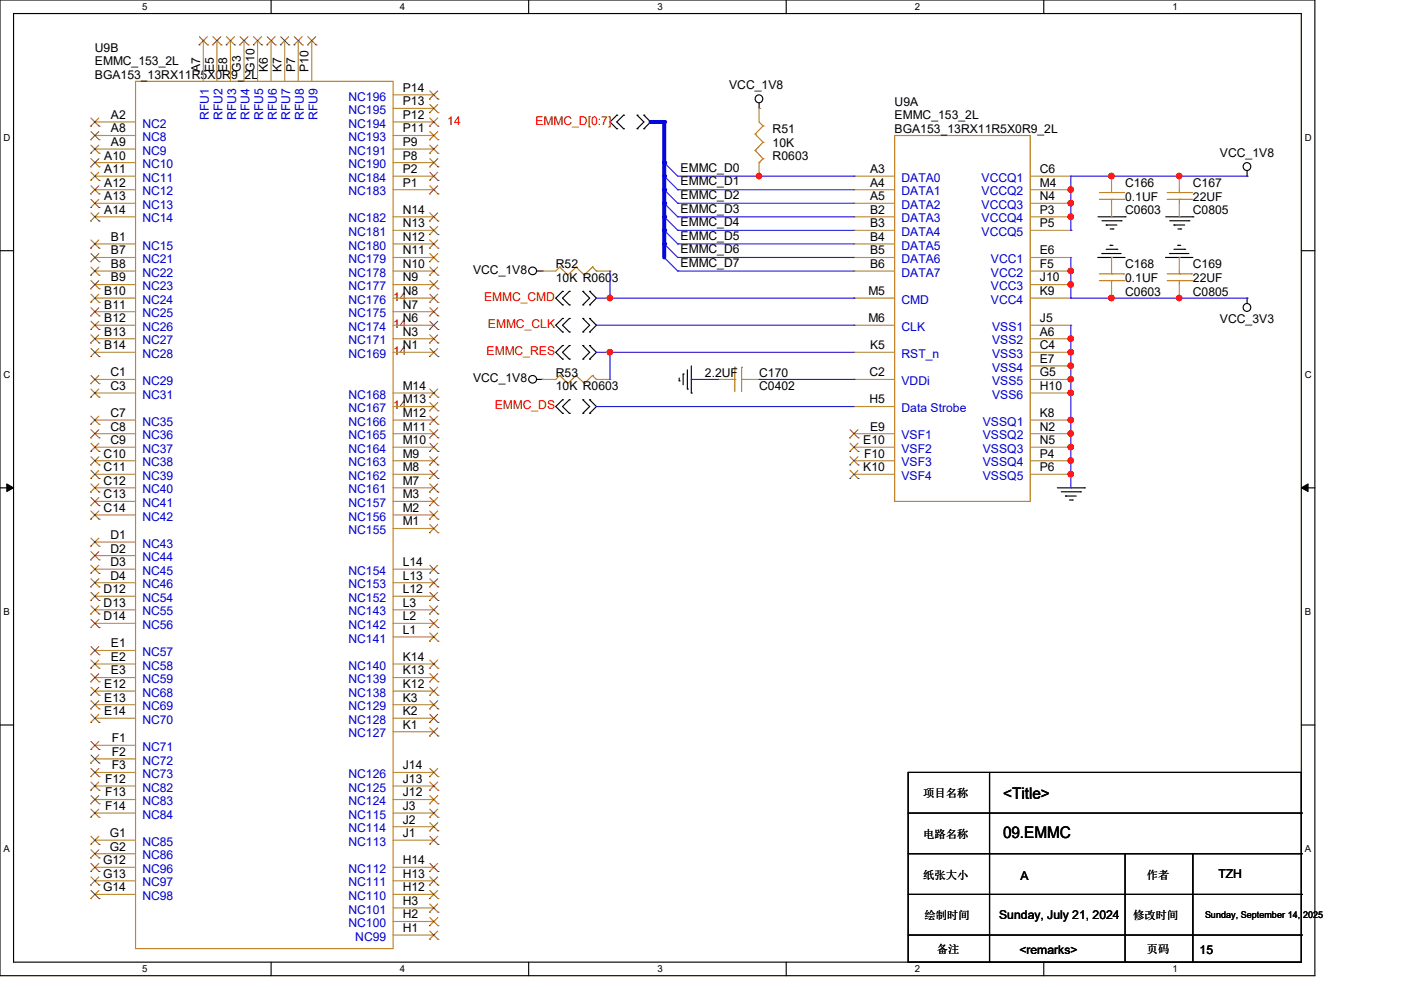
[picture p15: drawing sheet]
<svg xmlns="http://www.w3.org/2000/svg" width="210mm" height="148mm" viewBox="0 0 210 148" stroke-linecap="round" stroke-linejoin="round" font-family="sans-serif">
<defs><g id="words">
<g font-size="2.4">
<text x="150.4" y="119.8">&lt;Title&gt;</text>
<text x="150.4" y="125.7">09.EMMC</text>
</g>
<g font-size="1.8">
<text x="14.2" y="7.7">U9B</text>
<text x="14.2" y="9.8">EMMC_153_2L</text>
<text x="14.2" y="11.8">BGA153_13RX11R5X0R9_2L</text>
<text x="30" y="10.8" transform="rotate(-90 30 10.8)">A7</text>
<text x="32" y="10.8" transform="rotate(-90 32 10.8)">E5</text>
<text x="34.1" y="10.8" transform="rotate(-90 34.1 10.8)">E8</text>
<text x="36.1" y="10.8" transform="rotate(-90 36.1 10.8)">G3</text>
<text x="38.1" y="10.8" transform="rotate(-90 38.1 10.8)">G10</text>
<text x="40.2" y="10.8" transform="rotate(-90 40.2 10.8)">K6</text>
<text x="42.2" y="10.8" transform="rotate(-90 42.2 10.8)">K7</text>
<text x="44.2" y="10.8" transform="rotate(-90 44.2 10.8)">P7</text>
<text x="46.3" y="10.8" transform="rotate(-90 46.3 10.8)">P10</text>
<text x="16.6" y="17.8">A2</text>
<text x="60.4" y="17.8">P12</text>
<text x="60.4" y="15.8">P13</text>
<text x="60.4" y="13.8">P14</text>
<text x="109.3" y="13.4">VCC_1V8</text>
<text x="134.1" y="15.9">U9A</text>
<text x="134.1" y="17.9">EMMC_153_2L</text>
<text x="15.6" y="23.9">A10</text>
<text x="16.6" y="19.9">A8</text>
<text x="16.6" y="21.9">A9</text>
<text x="60.4" y="23.9">P8</text>
<text x="60.4" y="21.9">P9</text>
<text x="60.4" y="19.9">P11</text>
<text x="115.8" y="19.9">R51</text>
<text x="115.8" y="22">10K</text>
<text x="134.1" y="19.9">BGA153_13RX11R5X0R9_2L</text>
<text x="182.9" y="23.6">VCC_1V8</text>
<text x="15.6" y="26">A11</text>
<text x="15.6" y="28">A12</text>
<text x="60.4" y="28">P1</text>
<text x="60.4" y="26">P2</text>
<text x="102" y="25.8">EMMC_D0</text>
<text x="102" y="27.8">EMMC_D1</text>
<text x="102" y="29.8">EMMC_D2</text>
<text x="115.8" y="24">R0603</text>
<text x="130.4" y="26">A3</text>
<text x="130.4" y="28">A4</text>
<text x="155.9" y="28">M4</text>
<text x="155.9" y="26">C6</text>
<text x="168.7" y="28.1">C166</text>
<text x="178.8" y="28.1">C167</text>
<text x="15.6" y="30">A13</text>
<text x="15.6" y="32">A14</text>
<text x="60.4" y="34.1">N13</text>
<text x="60.4" y="32">N14</text>
<text x="102" y="31.9">EMMC_D3</text>
<text x="102" y="33.9">EMMC_D4</text>
<text x="102" y="35.9">EMMC_D5</text>
<text x="130.4" y="32">B2</text>
<text x="130.4" y="30">A5</text>
<text x="130.4" y="34.1">B3</text>
<text x="155.9" y="30">N4</text>
<text x="155.9" y="34.1">P5</text>
<text x="155.9" y="32">P3</text>
<text x="168.7" y="30.1">0.1UF</text>
<text x="168.7" y="32.1">C0603</text>
<text x="178.8" y="30.1">22UF</text>
<text x="178.8" y="32.1">C0805</text>
<text x="16.6" y="36.1">B1</text>
<text x="16.6" y="38.1">B7</text>
<text x="16.6" y="40.2">B8</text>
<text x="60.4" y="40.2">N10</text>
<text x="60.4" y="38.1">N11</text>
<text x="60.4" y="36.1">N12</text>
<text x="70.9" y="41.1">VCC_1V8</text>
<text x="83.3" y="40.3">R52</text>
<text x="102" y="38">EMMC_D6</text>
<text x="102" y="40">EMMC_D7</text>
<text x="130.4" y="36.1">B4</text>
<text x="130.4" y="38.1">B5</text>
<text x="130.4" y="40.2">B6</text>
<text x="155.9" y="40.2">F5</text>
<text x="155.9" y="38.1">E6</text>
<text x="168.7" y="40.3">C168</text>
<text x="178.8" y="40.3">C169</text>
<text x="15.6" y="44.2">B10</text>
<text x="15.6" y="46.3">B11</text>
<text x="16.6" y="42.2">B9</text>
<text x="60.4" y="46.3">N7</text>
<text x="60.4" y="44.2">N8</text>
<text x="60.4" y="42.2">N9</text>
<text x="83.3" y="42.3">10K R0603</text>
<text x="130.2" y="44.2">M5</text>
<text x="155.9" y="44.2">K9</text>
<text x="155.9" y="42.2">J10</text>
<text x="168.7" y="42.3">0.1UF</text>
<text x="168.7" y="44.3">C0603</text>
<text x="178.8" y="42.3">22UF</text>
<text x="178.8" y="44.3">C0805</text>
<text x="15.6" y="48.3">B12</text>
<text x="15.6" y="50.3">B13</text>
<text x="15.6" y="52.4">B14</text>
<text x="60.4" y="52.4">N1</text>
<text x="60.4" y="50.3">N3</text>
<text x="60.4" y="48.3">N6</text>
<text x="130.2" y="48.3">M6</text>
<text x="130.4" y="52.4">K5</text>
<text x="155.9" y="50.3">A6</text>
<text x="155.9" y="48.3">J5</text>
<text x="155.9" y="52.4">C4</text>
<text x="182.9" y="48.4">VCC_3V3</text>
<text x="16.6" y="56.4">C1</text>
<text x="16.6" y="58.5">C3</text>
<text x="60.4" y="58.5">M14</text>
<text x="70.9" y="57.3">VCC_1V8</text>
<text x="83.3" y="56.5">R53</text>
<text x="83.3" y="58.5">10K R0603</text>
<text x="105.7" y="56.5">2.2UF</text>
<text x="113.8" y="56.5">C170</text>
<text x="113.8" y="58.5">C0402</text>
<text x="130.3" y="56.4">C2</text>
<text x="155.9" y="54.4">E7</text>
<text x="155.9" y="56.4">G5</text>
<text x="155.9" y="58.5">H10</text>
<text x="16.6" y="62.5">C7</text>
<text x="16.6" y="64.6">C8</text>
<text x="60.4" y="64.6">M11</text>
<text x="60.4" y="62.5">M12</text>
<text x="60.4" y="60.5">M13</text>
<text x="130.3" y="60.5">H5</text>
<text x="130.4" y="64.6">E9</text>
<text x="155.9" y="64.6">N2</text>
<text x="155.9" y="62.5">K8</text>
<text x="15.5" y="68.6">C10</text>
<text x="15.5" y="70.7">C11</text>
<text x="16.6" y="66.6">C9</text>
<text x="60.4" y="70.7">M8</text>
<text x="60.4" y="68.6">M9</text>
<text x="60.4" y="66.6">M10</text>
<text x="129.4" y="66.6">E10</text>
<text x="129.4" y="70.7">K10</text>
<text x="129.5" y="68.6">F10</text>
<text x="155.9" y="68.6">P4</text>
<text x="155.9" y="66.6">N5</text>
<text x="155.9" y="70.7">P6</text>
<text x="15.5" y="72.7">C12</text>
<text x="15.5" y="74.7">C13</text>
<text x="15.5" y="76.7">C14</text>
<text x="60.4" y="76.7">M2</text>
<text x="60.4" y="74.7">M3</text>
<text x="60.4" y="72.7">M7</text>
<text x="16.6" y="80.8">D1</text>
<text x="16.6" y="82.8">D2</text>
<text x="60.4" y="78.8">M1</text>
<text x="15.5" y="88.9">D12</text>
<text x="16.6" y="84.9">D3</text>
<text x="16.6" y="86.9">D4</text>
<text x="60.4" y="88.9">L12</text>
<text x="60.4" y="86.9">L13</text>
<text x="60.4" y="84.9">L14</text>
<text x="15.5" y="91">D13</text>
<text x="15.5" y="93">D14</text>
<text x="60.4" y="95">L1</text>
<text x="60.4" y="93">L2</text>
<text x="60.4" y="91">L3</text>
<text x="16.6" y="97.1">E1</text>
<text x="16.6" y="99.1">E2</text>
<text x="16.6" y="101.1">E3</text>
<text x="60.4" y="101.1">K13</text>
<text x="60.4" y="99.1">K14</text>
<text x="15.6" y="103.2">E12</text>
<text x="15.6" y="105.2">E13</text>
<text x="15.6" y="107.2">E14</text>
<text x="60.4" y="107.2">K2</text>
<text x="60.4" y="105.2">K3</text>
<text x="60.4" y="103.2">K12</text>
<text x="16.8" y="111.3">F1</text>
<text x="16.8" y="113.3">F2</text>
<text x="60.4" y="109.3">K1</text>
<text x="15.7" y="117.4">F12</text>
<text x="15.7" y="119.4">F13</text>
<text x="16.8" y="115.4">F3</text>
<text x="60.4" y="119.4">J12</text>
<text x="60.4" y="117.4">J13</text>
<text x="60.4" y="115.4">J14</text>
<text x="15.7" y="121.5">F14</text>
<text x="16.5" y="125.5">G1</text>
<text x="60.4" y="125.5">J1</text>
<text x="60.4" y="123.5">J2</text>
<text x="60.4" y="121.5">J3</text>
<text x="15.5" y="129.6">G12</text>
<text x="15.5" y="131.6">G13</text>
<text x="16.5" y="127.5">G2</text>
<text x="60.4" y="131.6">H13</text>
<text x="60.4" y="129.6">H14</text>
<text x="153" y="131.9">A</text>
<text x="182.7" y="131.7">TZH</text>
<text x="15.5" y="133.6">G14</text>
<text x="60.4" y="137.7">H2</text>
<text x="60.4" y="135.7">H3</text>
<text x="60.4" y="133.6">H12</text>
<text x="149.8" y="137.8">Sunday, July 21, 2024</text>
<text x="60.4" y="139.7">H1</text>
<text x="152.8" y="143.1">&lt;remarks&gt;</text>
<text x="179.8" y="143.1">15</text>
</g>
<g font-size="1.8" fill="#00c">
<text x="31.3" y="17.9" transform="rotate(-90 31.3 17.9)">RFU1</text>
<text x="33.4" y="17.9" transform="rotate(-90 33.4 17.9)">RFU2</text>
<text x="35.4" y="17.9" transform="rotate(-90 35.4 17.9)">RFU3</text>
<text x="37.4" y="17.9" transform="rotate(-90 37.4 17.9)">RFU4</text>
<text x="39.5" y="17.9" transform="rotate(-90 39.5 17.9)">RFU5</text>
<text x="41.5" y="17.9" transform="rotate(-90 41.5 17.9)">RFU6</text>
<text x="43.5" y="17.9" transform="rotate(-90 43.5 17.9)">RFU7</text>
<text x="45.6" y="17.9" transform="rotate(-90 45.6 17.9)">RFU8</text>
<text x="47.6" y="17.9" transform="rotate(-90 47.6 17.9)">RFU9</text>
<text x="52.2" y="17.1">NC195</text>
<text x="52.2" y="15.1">NC196</text>
<text x="21.3" y="19.1">NC2</text>
<text x="21.3" y="21.2">NC8</text>
<text x="21.3" y="23.2">NC9</text>
<text x="52.2" y="23.2">NC191</text>
<text x="52.2" y="21.2">NC193</text>
<text x="52.2" y="19.1">NC194</text>
<text x="21.3" y="25.2">NC10</text>
<text x="21.3" y="27.3">NC11</text>
<text x="21.3" y="29.3">NC12</text>
<text x="52.2" y="29.3">NC183</text>
<text x="52.2" y="27.3">NC184</text>
<text x="52.2" y="25.2">NC190</text>
<text x="135.1" y="27.3">DATA0</text>
<text x="135.1" y="29.3">DATA1</text>
<text x="147.2" y="29.3">VCCQ2</text>
<text x="147.2" y="27.3">VCCQ1</text>
<text x="21.3" y="31.3">NC13</text>
<text x="21.3" y="33.4">NC14</text>
<text x="52.2" y="35.4">NC181</text>
<text x="52.2" y="33.4">NC182</text>
<text x="135.1" y="33.4">DATA3</text>
<text x="135.1" y="31.3">DATA2</text>
<text x="135.1" y="35.4">DATA4</text>
<text x="147.2" y="31.3">VCCQ3</text>
<text x="147.2" y="35.4">VCCQ5</text>
<text x="147.2" y="33.4">VCCQ4</text>
<text x="21.3" y="37.4">NC15</text>
<text x="21.3" y="39.5">NC21</text>
<text x="21.3" y="41.5">NC22</text>
<text x="52.2" y="41.5">NC178</text>
<text x="52.2" y="39.5">NC179</text>
<text x="52.2" y="37.4">NC180</text>
<text x="135.1" y="37.4">DATA5</text>
<text x="135.1" y="39.5">DATA6</text>
<text x="135.1" y="41.5">DATA7</text>
<text x="148.6" y="41.5">VCC2</text>
<text x="148.6" y="39.5">VCC1</text>
<text x="21.3" y="43.5">NC23</text>
<text x="21.3" y="45.6">NC24</text>
<text x="21.3" y="47.6">NC25</text>
<text x="52.2" y="47.6">NC175</text>
<text x="52.2" y="45.6">NC176</text>
<text x="52.2" y="43.5">NC177</text>
<text x="135.1" y="45.6">CMD</text>
<text x="148.6" y="45.6">VCC4</text>
<text x="148.6" y="43.5">VCC3</text>
<text x="21.3" y="49.6">NC26</text>
<text x="21.3" y="51.6">NC27</text>
<text x="21.3" y="53.7">NC28</text>
<text x="52.2" y="53.7">NC169</text>
<text x="52.2" y="51.6">NC171</text>
<text x="52.2" y="49.6">NC174</text>
<text x="135.1" y="53.7">RST_n</text>
<text x="135.1" y="49.6">CLK</text>
<text x="148.7" y="51.6">VSS2</text>
<text x="148.7" y="49.6">VSS1</text>
<text x="148.7" y="53.7">VSS3</text>
<text x="21.3" y="57.7">NC29</text>
<text x="21.3" y="59.8">NC31</text>
<text x="52.2" y="59.8">NC168</text>
<text x="135.1" y="57.7">VDDi</text>
<text x="148.7" y="55.7">VSS4</text>
<text x="148.7" y="57.7">VSS5</text>
<text x="148.7" y="59.8">VSS6</text>
<text x="21.3" y="63.8">NC35</text>
<text x="21.3" y="65.9">NC36</text>
<text x="52.2" y="65.9">NC165</text>
<text x="52.2" y="63.8">NC166</text>
<text x="52.2" y="61.8">NC167</text>
<text x="135.1" y="61.8">Data Strobe</text>
<text x="135.1" y="65.9">VSF1</text>
<text x="147.3" y="65.9">VSSQ2</text>
<text x="147.3" y="63.8">VSSQ1</text>
<text x="21.3" y="67.9">NC37</text>
<text x="21.3" y="69.9">NC38</text>
<text x="21.3" y="72">NC39</text>
<text x="52.2" y="72">NC162</text>
<text x="52.2" y="69.9">NC163</text>
<text x="52.2" y="67.9">NC164</text>
<text x="135.1" y="67.9">VSF2</text>
<text x="135.1" y="69.9">VSF3</text>
<text x="135.1" y="72">VSF4</text>
<text x="147.3" y="69.9">VSSQ4</text>
<text x="147.3" y="67.9">VSSQ3</text>
<text x="147.3" y="72">VSSQ5</text>
<text x="21.3" y="74">NC40</text>
<text x="21.3" y="76">NC41</text>
<text x="52.2" y="76">NC157</text>
<text x="52.2" y="74">NC161</text>
<text x="21.3" y="78.1">NC42</text>
<text x="21.3" y="82.1">NC43</text>
<text x="52.2" y="80.1">NC155</text>
<text x="52.2" y="78.1">NC156</text>
<text x="21.3" y="84.2">NC44</text>
<text x="21.3" y="86.2">NC45</text>
<text x="21.3" y="88.2">NC46</text>
<text x="52.2" y="88.2">NC153</text>
<text x="52.2" y="86.2">NC154</text>
<text x="21.3" y="90.3">NC54</text>
<text x="21.3" y="92.3">NC55</text>
<text x="21.3" y="94.3">NC56</text>
<text x="52.2" y="94.3">NC142</text>
<text x="52.2" y="92.3">NC143</text>
<text x="52.2" y="90.3">NC152</text>
<text x="21.3" y="98.4">NC57</text>
<text x="21.3" y="100.4">NC58</text>
<text x="52.2" y="100.4">NC140</text>
<text x="52.2" y="96.4">NC141</text>
<text x="21.3" y="102.4">NC59</text>
<text x="21.3" y="104.5">NC68</text>
<text x="21.3" y="106.5">NC69</text>
<text x="52.2" y="106.5">NC129</text>
<text x="52.2" y="104.5">NC138</text>
<text x="52.2" y="102.4">NC139</text>
<text x="21.3" y="108.5">NC70</text>
<text x="21.3" y="112.6">NC71</text>
<text x="52.2" y="110.6">NC127</text>
<text x="52.2" y="108.5">NC128</text>
<text x="21.3" y="114.6">NC72</text>
<text x="21.3" y="116.7">NC73</text>
<text x="21.3" y="118.7">NC82</text>
<text x="52.2" y="118.7">NC125</text>
<text x="52.2" y="116.7">NC126</text>
<text x="21.3" y="120.7">NC83</text>
<text x="21.3" y="122.8">NC84</text>
<text x="52.2" y="124.8">NC114</text>
<text x="52.2" y="122.8">NC115</text>
<text x="52.2" y="120.7">NC124</text>
<text x="21.3" y="126.8">NC85</text>
<text x="21.3" y="128.9">NC86</text>
<text x="21.3" y="130.9">NC96</text>
<text x="52.2" y="130.9">NC112</text>
<text x="52.2" y="126.8">NC113</text>
<text x="21.3" y="132.9">NC97</text>
<text x="21.3" y="135">NC98</text>
<text x="52.2" y="137">NC101</text>
<text x="52.2" y="135">NC110</text>
<text x="52.2" y="132.9">NC111</text>
<text x="52.2" y="139">NC100</text>
<text x="53.3" y="141.1">NC99</text>
</g>
<g font-size="1.8" fill="#f00">
<text x="67.1" y="18.7">14</text>
<text x="80.3" y="18.7">EMMC_D[0:7]</text>
<text x="58.9" y="45.1">14</text>
<text x="72.6" y="45.1">EMMC_CMD</text>
<text x="58.9" y="49.2">14</text>
<text x="58.9" y="53.3">14</text>
<text x="72.9" y="53.3">EMMC_RES</text>
<text x="73.2" y="49.2">EMMC_CLK</text>
<text x="58.9" y="61.4">14</text>
<text x="74.2" y="61.4">EMMC_DS</text>
</g>
<g font-size="1.7">
<text x="138.4" y="119.5">项目名称</text>
<text x="138.4" y="125.6">电路名称</text>
<text x="138.4" y="131.7">纸张大小</text>
<text x="171.9" y="131.7">作者</text>
<text x="138.6" y="137.8">绘制时间</text>
<text x="169.9" y="137.8">修改时间</text>
<text x="140.4" y="142.9">备注</text>
<text x="171.9" y="142.9">页码</text>
</g>
<g font-size="1.4">
<text x="21.3" y="1.5">5</text>
<text x="59.9" y="1.5">4</text>
<text x="98.6" y="1.5">3</text>
<text x="137.2" y="1.5">2</text>
<text x="175.8" y="1.5">1</text>
<text x=".5" y="21.1">D</text>
<text x="195.6" y="21.1">D</text>
<text x=".5" y="56.7">C</text>
<text x="195.6" y="56.7">C</text>
<text x=".5" y="92.2">B</text>
<text x="195.6" y="92.2">B</text>
<text x=".5" y="127.8">A</text>
<text x="195.6" y="127.8">A</text>
<text x="180.6" y="137.7">Sunday, September 14, 2025</text>
<text x="21.3" y="145.8">5</text>
<text x="59.9" y="145.8">4</text>
<text x="98.6" y="145.8">3</text>
<text x="137.2" y="145.8">2</text>
<text x="175.8" y="145.8">1</text>
</g>
</g></defs>
<path d="M0 0h197.1v146.3h-197.1zM2 2h193.1v142.3h-193.1z" fill="none" stroke="#000" stroke-width=".17"/>
<g fill="#fff">
<path d="M21.3 .2h.8v1.6h-.8z"/>
<path d="M21.3 144.5h.8v1.6h-.8z"/>
</g>
<path d="M40.6 0v2M40.6 144.3v2" fill="none" stroke="#000" stroke-width=".17"/>
<g fill="#fff">
<path d="M59.9 .2h.8v1.6h-.8z"/>
<path d="M59.9 144.5h.8v1.6h-.8z"/>
</g>
<path d="M79.2 0v2M79.2 144.3v2" fill="none" stroke="#000" stroke-width=".17"/>
<g fill="#fff">
<path d="M98.6 .2h.7v1.6h-.7z"/>
<path d="M98.6 144.5h.7v1.6h-.7z"/>
</g>
<path d="M117.9 0v2M117.9 144.3v2" fill="none" stroke="#000" stroke-width=".17"/>
<g fill="#fff">
<path d="M137.2 .2h.7v1.6h-.7z"/>
<path d="M137.2 144.5h.7v1.6h-.7z"/>
</g>
<path d="M156.5 0v2M156.5 144.3v2" fill="none" stroke="#000" stroke-width=".17"/>
<g fill="#fff">
<path d="M175.8 .2h.7v1.6h-.7z"/>
<path d="M175.8 144.5h.7v1.6h-.7z"/>
<path d="M.5 19.8h1v1.6h-1z"/>
<path d="M195.6 19.8h1v1.6h-1z"/>
<path d="M.5 55.4h1v1.6h-1z"/>
<path d="M195.6 55.4h1v1.6h-1z"/>
</g>
<path d="M0 37.6h2M195.1 37.6h2" fill="none" stroke="#000" stroke-width=".17"/>
<g fill="#fff">
<path d="M.5 90.9h.9v1.6h-.9z"/>
<path d="M195.6 90.9h.9v1.6h-.9z"/>
</g>
<path d="M0 73.2h2M195.1 73.2h2" fill="none" stroke="#000" stroke-width=".17"/>
<path d="M1 72.6l1 .6-1 .5zM195.1 73.2l1-.6v1.1z" fill="#000" stroke="#000" stroke-width=".15"/>
<g fill="#fff">
<path d="M.5 126.5h.9v1.6h-.9z"/>
<path d="M195.6 126.5h.9v1.6h-.9z"/>
</g>
<g fill="none" stroke="#000" stroke-width=".17">
<path d="M92.5 17.3h.1M92.5 19.3h.1M92.5 17.3l-1.1 1 1.1 1M93.5 17.3h.1M93.5 19.3h.1M93.5 17.3l-1 1 1 1M95.5 17.3h.1M95.5 19.3h.1M95.5 17.3l1 1-1 1M96.5 19.3h.1M96.5 17.3h.1M96.5 17.3l1 1-1 1"/>
<path d="M113.8 16.3h.1M113.8 15.5v.8M164.6 38.6h.1M164.6 38.6h4.1M164.6 32.5h4.1M165.2 38h.1M165.2 38h2.9M165.2 33.1h2.9M165.8 33.7h.1M165.8 37.4h1.6M165.8 33.7h1.6M166.4 36.8h.1"/>
<path d="M166.4 36.8h.4M166.4 34.3h.4M166.8 34.3h.1M167.4 37.4h.1M168.1 33.1h.1M168.7 32.5h.1M174.8 38.6h.1M174.8 38.6h4M174.8 32.5h4M175.3 38h.1M175.3 38h2.9M175.3 33.1h2.9"/>
<path d="M176 33.7h.1M176 37.4h1.6M176 33.7h1.6M176.6 36.8h.1M176.6 36.8h.4M176.6 34.3h.4M177 34.3h.1M177.6 37.4h.1M178.2 33.1h.1M178.8 32.5h.1M186.9 26.4h.1M186.9 25.6v.8"/>
<path d="M80.5 40.6h.8M80.5 56.9h.8M81.3 40.6h.1M81.3 56.9h.1M84.3 43.7h.1M84.3 45.7h.1M84.3 47.8h.1M84.3 49.8h.1M84.3 59.9h.1M84.3 51.8h.1M84.3 53.8h.1M84.3 43.7l-1 1 1 1"/>
<path d="M84.3 47.8l-1 1 1 1M84.3 59.9l-1 1.1 1 1M84.3 51.8l-1 1 1 1M85.3 43.7h.1M85.3 45.7h.1M85.3 47.8h.1M85.3 49.8h.1M85.3 59.9h.1M85.3 51.8h.1M85.3 53.8h.1M85.3 47.8l-1 1 1 1M85.3 43.7l-1 1 1 1"/>
<path d="M85.3 51.8l-1 1 1 1M85.3 59.9l-1 1.1 1 1M87.4 43.7h.1M87.4 45.7h.1M87.4 47.8h.1M87.4 49.8h.1M87.4 59.9h.1M87.4 51.8h.1M87.4 53.8h.1M87.4 43.7l1 1-1 1M87.4 47.8l1 1-1 1M87.4 51.8l1 1-1 1"/>
<path d="M87.4 59.9l1 1.1-1 1M88.4 45.7h.1M88.4 43.7h.1M88.4 49.8h.1M88.4 47.8h.1M88.4 59.9h.1M88.4 53.8h.1M88.4 51.8h.1M88.4 43.7l1 1-1 1M88.4 47.8l1 1-1 1M88.4 59.9l1 1.1-1 1M88.4 51.8l1 1-1 1"/>
<path d="M101.8 57.1h.1M101.8 56.7v.4M102.4 56.1h.1M102.4 56.1v1.6M103 58.3h.1M103 55.5v2.8M103.6 58.9h.1M103.6 54.9v4M186.9 44.7h.1M186.9 44.7v.8M84.3 62h.1M85.3 62h.1"/>
<path d="M87.4 62h.1M88.4 62h.1M158.5 73.2h4.1M159.1 73.7h2.9M159.7 74.4h.1M159.7 74.4h1.6M160.3 75h.4M160.7 75h.1M162 73.7h.1M162.6 73.2h.1M0 108.7h2M136.1 115.8h59v28.5h-59z"/>
<path d="M148.3 115.8v28.5M195.1 108.7h2M136.1 134.1h59M136.1 128h59M136.1 121.9h59M168.7 128v16.3M178.8 128v16.3M195.1 134.1h.1M195.1 128h.1M195.1 121.9h.1M136.1 140.2h59M148.3 144.3h.1"/>
<path d="M168.7 144.3h.1M178.8 144.3h.1M195.1 140.2h.1"/>
<circle cx="113.8" cy="14.8" r=".58"/>
<circle cx="186.9" cy="25" r=".58"/>
<circle cx="79.8" cy="40.6" r=".58"/>
<circle cx="79.8" cy="56.9" r=".58"/>
<circle cx="186.9" cy="46.1" r=".58"/>
</g>
<g fill="none" stroke="#4200ff" stroke-width=".17">
<path d="M99.6 38.6h.1M99.6 36.6h.1M99.6 34.5h.1M99.6 32.5h.1M99.6 30.5h.1M99.6 28.4h.1M99.6 24.4h.1M99.6 26.4h.1M99.6 38.6l2 2M99.6 36.6l2 2M99.6 34.5l2 2.1M99.6 32.5l2 2"/>
<path d="M99.6 30.5l2 2M99.6 28.4l2 2.1M99.6 24.4l2 2h12.2M99.6 26.4l2 2M101.6 28.4h.1M101.6 30.5h.1M101.6 32.5h.1M101.6 34.5h.1M101.6 36.6h.1M101.6 38.6h.1M101.6 28.4h26.4M101.6 30.5h26.4"/>
<path d="M101.6 32.5h26.4M101.6 34.5h26.4M101.6 36.6h26.4M101.6 38.6h26.4M113.8 26.4h.1M101.6 40.6h.1M101.6 40.6h26.4"/>
</g>
<g fill="none" stroke="#cc8006" stroke-width=".17">
<path d="M20.3 12.2h38.6v130h-38.6zM113.8 18.3l.6 .6M114.4 18.9h.1M114.4 18.9l-1.2 1.2M113.2 20.1h.1M113.2 22.6h.1M113.2 20.1l1.2 1.2M113.2 22.6l1.2 1.2M113.8 24.4h.1M114.4 21.3h.1M114.4 23.8h.1M114.4 21.3l-1.2 1.3"/>
<path d="M114.4 23.8l-.6 .6M134.1 20.3h20.3v54.9h-20.3zM164.8 29.9h3.6M164.8 28.9h3.6M166.6 28.9h.1M166.6 29.9h.1M166.6 28.4v.5M166.6 29.9v.6M168.4 29.9h.1M168.4 28.9h.1M175 29.9h3.6M175 28.9h3.6"/>
<path d="M176.8 28.9h.1M176.8 29.9h.1M176.8 28.4v.5M176.8 29.9v.6M178.6 29.9h.1M178.6 28.9h.1M83.9 40h.1M83.9 56.3h.1M83.9 40l-.6 .6M83.9 40l1.2 1.2M83.9 56.3l-.6 .6M83.9 56.3l1.2 1.2"/>
<path d="M85.1 41.2h.1M85.1 57.5h.1M86.4 40h.1M86.4 56.3h.1M86.4 40l-1.3 1.2M86.4 40l1.2 1.2M86.4 56.3l-1.3 1.2M86.4 56.3l1.2 1.2M87.6 41.2h.1M87.6 57.5h.1M88.8 40h.1M88.8 56.3h.1"/>
<path d="M88.8 40l-1.2 1.2M88.8 40l.6 .6M88.8 56.3l-1.2 1.2M88.8 56.3l.6 .6M89.4 40.6h.1M89.4 56.9h.1M109.7 56.9h.5M110.2 56.9h.1M110.2 55.1h.1M110.2 55.1v3.6M111.2 55.1h.1M111.2 56.9h.1"/>
<path d="M111.2 56.9h.6M111.2 55.1v3.6M164.8 42.1h3.6M164.8 41.1h3.6M166.6 41.1h.1M166.6 42.1h.1M166.6 40.6v.5M166.6 42.1v.6M168.4 42.1h.1M168.4 41.1h.1M175 42.1h3.6M175 41.1h3.6"/>
<path d="M176.8 41.1h.1M176.8 42.1h.1M176.8 40.6v.5M176.8 42.1v.6M178.6 42.1h.1M178.6 41.1h.1"/>
</g>
<g fill="none" stroke="#a84" stroke-width=".17">
<path d="M14.2 18.3h.1M14.2 18.3h6.1M30.5 6.1h.1M30.5 6.1v6.1M32.5 6.1h.1M32.5 6.1v6.1M34.5 6.1h.1M34.5 6.1v6.1M36.6 6.1h.1M36.6 6.1v6.1M38.6 6.1h.1M38.6 6.1v6.1"/>
<path d="M40.6 6.1h.1M40.6 6.1v6.1M42.7 6.1h.1M42.7 6.1v6.1M44.7 6.1h.1M44.7 6.1v6.1M46.7 6.1h.1M46.7 6.1v6.1M58.9 18.3h6.1M58.9 16.3h6.1M58.9 14.2h6.1M65 18.3h.1"/>
<path d="M65 16.3h.1M65 14.2h.1M113.8 16.3h.1M113.8 16.3v2M14.2 20.3h.1M14.2 22.4h.1M14.2 24.4h.1M14.2 26.4h.1M14.2 28.4h.1M14.2 30.5h.1M14.2 32.5h.1M14.2 36.6h.1"/>
<path d="M14.2 38.6h.1M14.2 32.5h6.1M14.2 26.4h6.1M14.2 28.4h6.1M14.2 30.5h6.1M14.2 36.6h6.1M14.2 38.6h6.1M14.2 20.3h6.1M14.2 22.4h6.1M14.2 24.4h6.1M58.9 32.5h6.1M58.9 26.4h6.1"/>
<path d="M58.9 28.4h6.1M58.9 34.5h6.1M58.9 36.6h6.1M58.9 38.6h6.1M58.9 20.3h6.1M58.9 22.4h6.1M58.9 24.4h6.1M65 38.6h.1M65 36.6h.1M65 34.5h.1M65 32.5h.1M65 28.4h.1"/>
<path d="M65 26.4h.1M65 24.4h.1M65 22.4h.1M65 20.3h.1M113.8 26.4h.1M113.8 24.4v2M128 32.5h.1M128 26.4h.1M128 28.4h.1M128 30.5h.1M128 34.5h.1M128 36.6h.1"/>
<path d="M128 38.6h.1M128 32.5h6.1M128 26.4h6.1M128 28.4h6.1M128 30.5h6.1M128 34.5h6.1M128 36.6h6.1M128 38.6h6.1M154.4 32.5h6.1M154.4 26.4h6.1M154.4 28.4h6.1M154.4 30.5h6.1"/>
<path d="M154.4 34.5h6.1M154.4 38.6h6.1M160.5 38.6h.1M160.5 30.5h.1M160.5 28.4h.1M160.5 26.4h.1M160.5 34.5h.1M160.5 32.5h.1M166.6 38.6h.1M166.6 26.4h.1M166.6 32.5h.1M166.6 26.4v2"/>
<path d="M166.6 30.5v2M166.6 38.6v2M176.8 38.6h.1M176.8 26.4h.1M176.8 32.5h.1M176.8 26.4v2M176.8 30.5v2M176.8 38.6v2M14.2 40.6h.1M14.2 42.7h.1M14.2 44.7h.1M14.2 46.7h.1"/>
<path d="M14.2 48.8h.1M14.2 50.8h.1M14.2 52.8h.1M14.2 56.9h.1M14.2 58.9h.1M14.2 56.9h6.1M14.2 40.6h6.1M14.2 44.7h6.1M14.2 42.7h6.1M14.2 50.8h6.1M14.2 52.8h6.1M14.2 48.8h6.1"/>
<path d="M14.2 58.9h6.1M14.2 46.7h6.1M58.9 40.6h6.1M58.9 44.7h6.1M58.9 42.7h6.1M58.9 50.8h6.1M58.9 52.8h6.1M58.9 48.8h6.1M58.9 58.9h6.1M58.9 46.7h6.1M65 58.9h.1M65 52.8h.1"/>
<path d="M65 50.8h.1M65 48.8h.1M65 46.7h.1M65 44.7h.1M65 42.7h.1M65 40.6h.1M81.3 40.6h.1M81.3 56.9h.1M81.3 56.9h2M81.3 40.6h2M89.4 56.9h2M89.4 40.6h2"/>
<path d="M91.4 40.6h.1M91.4 56.9h.1M107.7 56.9h.1M107.7 56.9h2M111.8 56.9h2M113.8 56.9h.1M128 40.6h.1M128 52.8h.1M128 56.9h.1M128 44.7h.1M128 48.8h.1M128 56.9h6.1"/>
<path d="M128 40.6h6.1M128 44.7h6.1M128 52.8h6.1M128 48.8h6.1M154.4 56.9h6.1M154.4 40.6h6.1M154.4 44.7h6.1M154.4 54.9h6.1M154.4 42.7h6.1M154.4 50.8h6.1M154.4 52.8h6.1M154.4 48.8h6.1"/>
<path d="M154.4 58.9h6.1M160.5 44.7h.1M160.5 54.9h.1M160.5 42.7h.1M160.5 50.8h.1M160.5 40.6h.1M160.5 48.8h.1M160.5 52.8h.1M160.5 56.9h.1M160.5 58.9h.1M166.6 44.7h.1M166.6 42.7v2"/>
<path d="M176.8 44.7h.1M176.8 42.7v2M14.2 63h.1M14.2 65h.1M14.2 67.1h.1M14.2 69.1h.1M14.2 71.1h.1M14.2 73.2h.1M14.2 75.2h.1M14.2 77.2h.1M14.2 69.1h6.1M14.2 67.1h6.1"/>
<path d="M14.2 65h6.1M14.2 63h6.1M14.2 71.1h6.1M14.2 73.2h6.1M14.2 75.2h6.1M14.2 77.2h6.1M58.9 69.1h6.1M58.9 67.1h6.1M58.9 65h6.1M58.9 63h6.1M58.9 71.1h6.1M58.9 61h6.1"/>
<path d="M58.9 73.2h6.1M58.9 75.2h6.1M58.9 77.2h6.1M58.9 79.2h6.1M65 79.2h.1M65 77.2h.1M65 75.2h.1M65 73.2h.1M65 71.1h.1M65 69.1h.1M65 67.1h.1M65 65h.1"/>
<path d="M65 63h.1M65 61h.1M128 61h.1M128 65h.1M128 67.1h.1M128 69.1h.1M128 71.1h.1M128 69.1h6.1M128 67.1h6.1M128 65h6.1M128 71.1h6.1M128 61h6.1"/>
<path d="M154.4 69.1h6.1M154.4 67.1h6.1M154.4 65h6.1M154.4 63h6.1M154.4 71.1h6.1M160.5 69.1h.1M160.5 67.1h.1M160.5 65h.1M160.5 63h.1M160.5 71.1h.1M14.2 81.3h.1M14.2 83.3h.1"/>
<path d="M14.2 85.3h.1M14.2 87.4h.1M14.2 89.4h.1M14.2 91.4h.1M14.2 93.5h.1M14.2 97.5h.1M14.2 99.6h.1M14.2 81.3h6.1M14.2 83.3h6.1M14.2 85.3h6.1M14.2 87.4h6.1M14.2 89.4h6.1"/>
<path d="M14.2 91.4h6.1M14.2 93.5h6.1M14.2 97.5h6.1M14.2 99.6h6.1M58.9 85.3h6.1M58.9 87.4h6.1M58.9 89.4h6.1M58.9 91.4h6.1M58.9 93.5h6.1M58.9 99.6h6.1M58.9 95.5h6.1M65 99.6h.1"/>
<path d="M65 95.5h.1M65 93.5h.1M65 91.4h.1M65 89.4h.1M65 87.4h.1M65 85.3h.1M14.2 101.6h.1M14.2 103.6h.1M14.2 105.7h.1M14.2 107.7h.1M14.2 111.8h.1M14.2 113.8h.1"/>
<path d="M14.2 115.8h.1M14.2 117.9h.1M14.2 119.9h.1M14.2 101.6h6.1M14.2 103.6h6.1M14.2 105.7h6.1M14.2 107.7h6.1M14.2 111.8h6.1M14.2 113.8h6.1M14.2 115.8h6.1M14.2 117.9h6.1M14.2 119.9h6.1"/>
<path d="M58.9 101.6h6.1M58.9 103.6h6.1M58.9 105.7h6.1M58.9 107.7h6.1M58.9 115.8h6.1M58.9 117.9h6.1M58.9 119.9h6.1M58.9 109.7h6.1M65 119.9h.1M65 117.9h.1M65 115.8h.1M65 109.7h.1"/>
<path d="M65 107.7h.1M65 105.7h.1M65 103.6h.1M65 101.6h.1M14.2 121.9h.1M14.2 126h.1M14.2 128h.1M14.2 130h.1M14.2 132.1h.1M14.2 134.1h.1M14.2 121.9h6.1M14.2 126h6.1"/>
<path d="M14.2 128h6.1M14.2 130h6.1M14.2 132.1h6.1M14.2 134.1h6.1M58.9 121.9h6.1M58.9 126h6.1M58.9 130h6.1M58.9 132.1h6.1M58.9 134.1h6.1M58.9 138.2h6.1M58.9 136.1h6.1M58.9 124h6.1"/>
<path d="M65 138.2h.1M65 136.1h.1M65 134.1h.1M65 132.1h.1M65 130h.1M65 126h.1M65 124h.1M65 121.9h.1M58.9 140.2h6.1M65 140.2h.1"/>
</g>
<g fill="none" stroke="#804000" stroke-width=".15">
<path d="M13.6 18.9h.1M13.6 17.7l1.3 1.2M13.6 19.7l1.3 1.3M14.8 17.7l-1.2 1.2M14.8 19.7l-1.2 1.3M14.9 18.9h.1M29.8 6.7h.1M29.9 5.5l1.2 1.2M31.1 5.5l-1.3 1.2M31.1 6.7h.1M31.9 6.7h.1M31.9 5.5l1.2 1.2"/>
<path d="M33.1 5.5l-1.2 1.2M33.1 6.7h.1M33.9 6.7h.1M34 5.5l1.2 1.2M35.1 5.5l-1.2 1.2M35.2 6.7h.1M35.9 6.7h.1M36 5.5l1.2 1.2M37.2 5.5l-1.3 1.2M37.2 6.7h.1M38 6.7h.1M38 5.5l1.2 1.2"/>
<path d="M39.2 5.5l-1.2 1.2M39.2 6.7h.1M40 6.7h.1M40 5.5l1.3 1.2M41.2 5.5l-1.2 1.2M41.3 6.7h.1M42 6.7h.1M42.1 5.5l1.2 1.2M43.3 5.5l-1.3 1.2M43.3 6.7h.1M44.1 6.7h.1M44.1 5.5l1.2 1.2"/>
<path d="M45.3 5.5l-1.2 1.2M45.3 6.7h.1M46.1 6.7h.1M46.1 5.5l1.3 1.2M47.3 5.5l-1.2 1.2M47.4 6.7h.1M64.4 18.9h.1M64.4 16.9h.1M64.4 14.9h.1M64.4 19.7l1.3 1.3M64.4 17.7l1.3 1.2M64.4 15.7l1.3 1.2"/>
<path d="M64.4 13.6l1.3 1.3M65.6 13.6l-1.2 1.3M65.6 17.7l-1.2 1.2M65.6 19.7l-1.2 1.3M65.6 15.7l-1.2 1.2M65.7 18.9h.1M65.7 16.9h.1M65.7 14.9h.1M13.6 21h.1M13.6 23h.1M13.6 25h.1M13.6 27.1h.1"/>
<path d="M13.6 29.1h.1M13.6 31.1h.1M13.6 33.1h.1M13.6 37.2h.1M13.6 39.2h.1M13.6 21.8l1.3 1.2M13.6 23.8l1.3 1.2M13.6 25.8l1.3 1.3M13.6 27.9l1.3 1.2M13.6 29.9l1.3 1.2M13.6 31.9l1.3 1.2M13.6 36l1.3 1.2"/>
<path d="M13.6 38l1.3 1.2M14.8 21.8l-1.2 1.2M14.8 23.8l-1.2 1.2M14.8 25.8l-1.2 1.3M14.8 27.9l-1.2 1.2M14.8 29.9l-1.2 1.2M14.8 31.9l-1.2 1.2M14.8 36l-1.2 1.2M14.8 38l-1.2 1.2M14.9 21h.1M14.9 23h.1M14.9 25h.1"/>
<path d="M14.9 27.1h.1M14.9 29.1h.1M14.9 31.1h.1M14.9 33.1h.1M14.9 37.2h.1M14.9 39.2h.1M64.4 39.2h.1M64.4 37.2h.1M64.4 35.2h.1M64.4 33.1h.1M64.4 29.1h.1M64.4 27.1h.1"/>
<path d="M64.4 25h.1M64.4 23h.1M64.4 21h.1M64.4 38l1.3 1.2M64.4 36l1.3 1.2M64.4 34l1.3 1.2M64.4 31.9l1.3 1.2M64.4 27.9l1.3 1.2M64.4 25.8l1.3 1.3M64.4 23.8l1.3 1.2M64.4 21.8l1.3 1.2M65.6 23.8l-1.2 1.2"/>
<path d="M65.6 25.8l-1.2 1.3M65.6 31.9l-1.2 1.2M65.6 36l-1.2 1.2M65.6 38l-1.2 1.2M65.6 34l-1.2 1.2M65.6 27.9l-1.2 1.2M65.6 21.8l-1.2 1.2M65.7 39.2h.1M65.7 37.2h.1M65.7 35.2h.1M65.7 33.1h.1M65.7 29.1h.1"/>
<path d="M65.7 27.1h.1M65.7 25h.1M65.7 23h.1M65.7 21h.1M13.6 41.3h.1M13.6 43.3h.1M13.6 45.3h.1M13.6 47.4h.1M13.6 49.4h.1M13.6 51.4h.1M13.6 53.5h.1M13.6 57.5h.1"/>
<path d="M13.6 59.6h.1M13.6 40l1.3 1.3M13.6 42.1l1.3 1.2M13.6 44.1l1.3 1.2M13.6 46.1l1.3 1.3M13.6 48.2l1.3 1.2M13.6 50.2l1.3 1.2M13.6 52.2l1.3 1.3M13.6 56.3l1.3 1.2M13.6 58.3l1.3 1.3M14.8 40l-1.2 1.3M14.8 42.1l-1.2 1.2"/>
<path d="M14.8 44.1l-1.2 1.2M14.8 46.1l-1.2 1.3M14.8 48.2l-1.2 1.2M14.8 50.2l-1.2 1.2M14.8 52.2l-1.2 1.3M14.8 56.3l-1.2 1.2M14.8 58.3l-1.2 1.3M14.9 41.3h.1M14.9 43.3h.1M14.9 45.3h.1M14.9 47.4h.1M14.9 49.4h.1"/>
<path d="M14.9 51.4h.1M14.9 53.5h.1M14.9 57.5h.1M14.9 59.6h.1M64.4 59.6h.1M64.4 53.5h.1M64.4 51.4h.1M64.4 49.4h.1M64.4 47.4h.1M64.4 45.3h.1M64.4 43.3h.1M64.4 41.3h.1"/>
<path d="M64.4 58.3l1.3 1.3M64.4 52.2l1.3 1.3M64.4 50.2l1.3 1.2M64.4 48.2l1.3 1.2M64.4 46.1l1.3 1.3M64.4 44.1l1.3 1.2M64.4 42.1l1.3 1.2M64.4 40l1.3 1.3M65.6 42.1l-1.2 1.2M65.6 48.2l-1.2 1.2M65.6 50.2l-1.2 1.2M65.6 58.3l-1.2 1.3"/>
<path d="M65.6 52.2l-1.2 1.3M65.6 46.1l-1.2 1.3M65.6 44.1l-1.2 1.2M65.6 40l-1.2 1.3M65.7 59.6h.1M65.7 53.5h.1M65.7 51.4h.1M65.7 49.4h.1M65.7 47.4h.1M65.7 45.3h.1M65.7 43.3h.1M65.7 41.3h.1"/>
<path d="M13.6 63.6h.1M13.6 65.7h.1M13.6 67.7h.1M13.6 69.7h.1M13.6 71.8h.1M13.6 73.8h.1M13.6 75.8h.1M13.6 77.9h.1M13.6 62.4l1.3 1.2M13.6 64.4l1.3 1.3M13.6 66.5l1.3 1.2M13.6 68.5l1.3 1.2"/>
<path d="M13.6 70.5l1.3 1.3M13.6 72.6l1.3 1.2M13.6 74.6l1.3 1.2M13.6 76.6l1.3 1.3M14.8 62.4l-1.2 1.2M14.8 64.4l-1.2 1.3M14.8 66.5l-1.2 1.2M14.8 68.5l-1.2 1.2M14.8 70.5l-1.2 1.3M14.8 72.6l-1.2 1.2M14.8 74.6l-1.2 1.2M14.8 76.6l-1.2 1.3"/>
<path d="M14.9 63.6h.1M14.9 65.7h.1M14.9 67.7h.1M14.9 69.7h.1M14.9 71.8h.1M14.9 73.8h.1M14.9 75.8h.1M14.9 77.9h.1M64.4 79.9h.1M64.4 77.9h.1M64.4 75.8h.1M64.4 73.8h.1"/>
<path d="M64.4 71.8h.1M64.4 69.7h.1M64.4 67.7h.1M64.4 65.7h.1M64.4 63.6h.1M64.4 61.6h.1M64.4 78.7l1.3 1.2M64.4 76.6l1.3 1.3M64.4 74.6l1.3 1.2M64.4 72.6l1.3 1.2M64.4 70.5l1.3 1.3M64.4 68.5l1.3 1.2"/>
<path d="M64.4 66.5l1.3 1.2M64.4 64.4l1.3 1.3M64.4 62.4l1.3 1.2M64.4 60.4l1.3 1.2M65.6 60.4l-1.2 1.2M65.6 62.4l-1.2 1.2M65.6 66.5l-1.2 1.2M65.6 68.5l-1.2 1.2M65.6 74.6l-1.2 1.2M65.6 78.7l-1.2 1.2M65.6 76.6l-1.2 1.3M65.6 72.6l-1.2 1.2"/>
<path d="M65.6 70.5l-1.2 1.3M65.6 64.4l-1.2 1.3M65.7 79.9h.1M65.7 77.9h.1M65.7 75.8h.1M65.7 73.8h.1M65.7 71.8h.1M65.7 69.7h.1M65.7 67.7h.1M65.7 65.7h.1M65.7 63.6h.1M65.7 61.6h.1"/>
<path d="M127.4 65.7h.1M127.4 67.7h.1M127.4 69.7h.1M127.4 71.8h.1M127.4 64.4l1.3 1.3M127.4 66.5l1.3 1.2M127.4 68.5l1.3 1.2M127.4 70.5l1.3 1.3M128.6 64.4l-1.2 1.3M128.6 66.5l-1.2 1.2M128.6 68.5l-1.2 1.2M128.6 70.5l-1.2 1.3"/>
<path d="M128.7 65.7h.1M128.7 67.7h.1M128.7 69.7h.1M128.7 71.8h.1M13.6 81.9h.1M13.6 83.9h.1M13.6 86h.1M13.6 88h.1M13.6 90h.1M13.6 92.1h.1M13.6 94.1h.1M13.6 98.2h.1"/>
<path d="M13.6 80.7l1.3 1.2M13.6 82.7l1.3 1.2M13.6 84.8l1.3 1.2M13.6 86.8l1.3 1.2M13.6 88.8l1.3 1.2M13.6 90.8l1.3 1.3M13.6 92.9l1.3 1.2M13.6 96.9l1.3 1.3M13.6 99l1.3 1.2M14.8 80.7l-1.2 1.2M14.8 82.7l-1.2 1.2M14.8 84.8l-1.2 1.2"/>
<path d="M14.8 86.8l-1.2 1.2M14.8 88.8l-1.2 1.2M14.8 90.8l-1.2 1.3M14.8 92.9l-1.2 1.2M14.8 96.9l-1.2 1.3M14.8 99l-1.2 1.2M14.9 81.9h.1M14.9 83.9h.1M14.9 86h.1M14.9 88h.1M14.9 90h.1M14.9 92.1h.1"/>
<path d="M14.9 94.1h.1M14.9 98.2h.1M64.4 96.1h.1M64.4 94.1h.1M64.4 92.1h.1M64.4 90h.1M64.4 88h.1M64.4 86h.1M64.4 99l1.3 1.2M64.4 94.9l1.3 1.2M64.4 92.9l1.3 1.2M64.4 90.8l1.3 1.3"/>
<path d="M64.4 88.8l1.3 1.2M64.4 86.8l1.3 1.2M64.4 84.8l1.3 1.2M65.6 99l-1.2 1.2M65.6 94.9l-1.2 1.2M65.6 92.9l-1.2 1.2M65.6 90.8l-1.2 1.3M65.6 88.8l-1.2 1.2M65.6 86.8l-1.2 1.2M65.6 84.8l-1.2 1.2M65.7 96.1h.1M65.7 94.1h.1"/>
<path d="M65.7 92.1h.1M65.7 90h.1M65.7 88h.1M65.7 86h.1M13.6 100.2h.1M13.6 102.2h.1M13.6 104.3h.1M13.6 106.3h.1M13.6 108.3h.1M13.6 112.4h.1M13.6 114.4h.1M13.6 116.5h.1"/>
<path d="M13.6 118.5h.1M13.6 101l1.3 1.2M13.6 103l1.3 1.3M13.6 105.1l1.3 1.2M13.6 107.1l1.3 1.2M13.6 111.2l1.3 1.2M13.6 113.2l1.3 1.2M13.6 115.2l1.3 1.3M13.6 117.3l1.3 1.2M13.6 119.3l1.3 1.2M14.8 101l-1.2 1.2M14.8 103l-1.2 1.3"/>
<path d="M14.8 105.1l-1.2 1.2M14.8 107.1l-1.2 1.2M14.8 111.2l-1.2 1.2M14.8 113.2l-1.2 1.2M14.8 115.2l-1.2 1.3M14.8 117.3l-1.2 1.2M14.8 119.3l-1.2 1.2M14.9 100.2h.1M14.9 102.2h.1M14.9 104.3h.1M14.9 106.3h.1M14.9 108.3h.1"/>
<path d="M14.9 112.4h.1M14.9 114.4h.1M14.9 116.5h.1M14.9 118.5h.1M64.4 118.5h.1M64.4 116.5h.1M64.4 110.4h.1M64.4 108.3h.1M64.4 106.3h.1M64.4 104.3h.1M64.4 102.2h.1M64.4 100.2h.1"/>
<path d="M64.4 119.3l1.3 1.2M64.4 117.3l1.3 1.2M64.4 115.2l1.3 1.3M64.4 109.1l1.3 1.3M64.4 107.1l1.3 1.2M64.4 105.1l1.3 1.2M64.4 103l1.3 1.3M64.4 101l1.3 1.2M65.6 119.3l-1.2 1.2M65.6 117.3l-1.2 1.2M65.6 115.2l-1.2 1.3M65.6 109.1l-1.2 1.3"/>
<path d="M65.6 107.1l-1.2 1.2M65.6 105.1l-1.2 1.2M65.6 103l-1.2 1.3M65.6 101l-1.2 1.2M65.7 118.5h.1M65.7 116.5h.1M65.7 110.4h.1M65.7 108.3h.1M65.7 106.3h.1M65.7 104.3h.1M65.7 102.2h.1M65.7 100.2h.1"/>
<path d="M13.6 120.5h.1M13.6 122.6h.1M13.6 126.6h.1M13.6 128.7h.1M13.6 130.7h.1M13.6 132.7h.1M13.6 134.7h.1M13.6 121.3l1.3 1.3M13.6 125.4l1.3 1.2M13.6 127.4l1.3 1.3M13.6 129.5l1.3 1.2M13.6 131.5l1.3 1.2"/>
<path d="M13.6 133.5l1.3 1.2M14.8 121.3l-1.2 1.3M14.8 125.4l-1.2 1.2M14.8 127.4l-1.2 1.3M14.8 129.5l-1.2 1.2M14.8 131.5l-1.2 1.2M14.8 133.5l-1.2 1.2M14.9 120.5h.1M14.9 122.6h.1M14.9 126.6h.1M14.9 128.7h.1M14.9 130.7h.1"/>
<path d="M14.9 132.7h.1M14.9 134.7h.1M64.4 138.8h.1M64.4 136.8h.1M64.4 134.7h.1M64.4 132.7h.1M64.4 130.7h.1M64.4 126.6h.1M64.4 124.6h.1M64.4 122.6h.1M64.4 120.5h.1M64.4 139.6l1.3 1.2"/>
<path d="M64.4 137.6l1.3 1.2M64.4 135.6l1.3 1.2M64.4 133.5l1.3 1.2M64.4 131.5l1.3 1.2M64.4 129.5l1.3 1.2M64.4 125.4l1.3 1.2M64.4 123.4l1.3 1.2M64.4 121.3l1.3 1.3M65.6 131.5l-1.2 1.2M65.6 139.6l-1.2 1.2M65.6 137.6l-1.2 1.2M65.6 135.6l-1.2 1.2"/>
<path d="M65.6 133.5l-1.2 1.2M65.6 129.5l-1.2 1.2M65.6 125.4l-1.2 1.2M65.6 123.4l-1.2 1.2M65.6 121.3l-1.2 1.3M65.7 138.8h.1M65.7 136.8h.1M65.7 134.7h.1M65.7 132.7h.1M65.7 130.7h.1M65.7 126.6h.1M65.7 124.6h.1"/>
<path d="M65.7 122.6h.1M65.7 120.5h.1M64.4 140.8h.1M65.7 140.8h.1"/>
</g>
<path d="M99.6 18.3v6.1" fill="none" stroke="#00f" stroke-width=".59"/>
<circle cx="99.6" cy="18.3" r=".3" fill="#00f"/>
<path d="M99.6 26.4v2" fill="none" stroke="#00f" stroke-width=".59"/>
<circle cx="99.6" cy="26.4" r=".3" fill="#00f"/>
<path d="M99.6 28.4v2.1" fill="none" stroke="#00f" stroke-width=".59"/>
<circle cx="99.6" cy="28.4" r=".3" fill="#00f"/>
<path d="M99.6 30.5v2" fill="none" stroke="#00f" stroke-width=".59"/>
<circle cx="99.6" cy="30.5" r=".3" fill="#00f"/>
<path d="M99.6 32.5v2" fill="none" stroke="#00f" stroke-width=".59"/>
<circle cx="99.6" cy="32.5" r=".3" fill="#00f"/>
<path d="M99.6 34.5v2.1" fill="none" stroke="#00f" stroke-width=".59"/>
<circle cx="99.6" cy="34.5" r=".3" fill="#00f"/>
<path d="M99.6 36.6v2" fill="none" stroke="#00f" stroke-width=".59"/>
<circle cx="99.6" cy="36.6" r=".3" fill="#00f"/>
<path d="M99.6 24.4v2" fill="none" stroke="#00f" stroke-width=".59"/>
<circle cx="99.6" cy="24.4" r=".3" fill="#00f"/>
<path d="M97.5 18.3h2.1" fill="none" stroke="#00f" stroke-width=".59"/>
<circle cx="97.5" cy="18.3" r=".3" fill="#00f"/>
<g fill="none" stroke="#4200ff" stroke-width=".17">
<path d="M113.8 26.4h14.2M128 26.4h.1M160.5 28.4h.1M160.5 30.5h.1M160.5 32.5h.1M160.5 34.5h.1M160.5 38.6v6.1M166.6 26.4h.1M176.8 26.4h.1M186.9 26.4h-26.4v8.1M89.4 44.7h38.6M89.4 48.8h38.6"/>
<path d="M89.4 52.8h38.6M91.4 44.7h.1M91.4 52.8h.1M91.4 40.6v4.1M91.4 52.8v4.1M103.6 56.9h.1M103.6 56.9h4.1M113.8 56.9h14.2M128 48.8h.1M128 44.7h.1M128 56.9h.1M160.5 50.8h.1"/>
<path d="M160.5 52.8h.1M160.5 54.9h.1M160.5 56.9h.1M160.5 58.9h.1M160.5 40.6h.1M160.5 42.7h.1M160.5 44.7h.1M160.5 44.7h26.4M160.5 48.8v24.4M166.6 44.7h.1M176.8 44.7h.1M89.4 61h.1"/>
<path d="M89.4 61h38.6M160.5 63h.1M160.5 65h.1M160.5 67.1h.1M160.5 69.1h.1M160.5 71.1h.1M160.5 73.2h.1"/>
</g>
<g fill="#f00" stroke="#f00" stroke-width=".17">
<circle cx="113.8" cy="26.4" r=".4"/>
<circle cx="91.4" cy="52.8" r=".4"/>
<circle cx="91.4" cy="44.7" r=".4"/>
<circle cx="160.5" cy="50.8" r=".4"/>
<circle cx="160.5" cy="52.8" r=".4"/>
<circle cx="160.5" cy="54.8" r=".4"/>
<circle cx="160.5" cy="56.9" r=".4"/>
<circle cx="160.5" cy="58.9" r=".4"/>
<circle cx="160.5" cy="63" r=".4"/>
<circle cx="160.5" cy="65" r=".4"/>
<circle cx="160.5" cy="67" r=".4"/>
<circle cx="160.5" cy="69.1" r=".4"/>
<circle cx="160.5" cy="71.1" r=".4"/>
<circle cx="160.5" cy="28.4" r=".4"/>
<circle cx="160.5" cy="30.5" r=".4"/>
<circle cx="160.5" cy="32.5" r=".4"/>
<circle cx="160.5" cy="40.6" r=".4"/>
<circle cx="160.5" cy="42.7" r=".4"/>
<circle cx="176.8" cy="26.4" r=".4"/>
<circle cx="166.6" cy="26.4" r=".4"/>
<circle cx="176.8" cy="44.7" r=".4"/>
<circle cx="166.6" cy="44.7" r=".4"/>
</g>
<use href="#words"/>
</svg>
